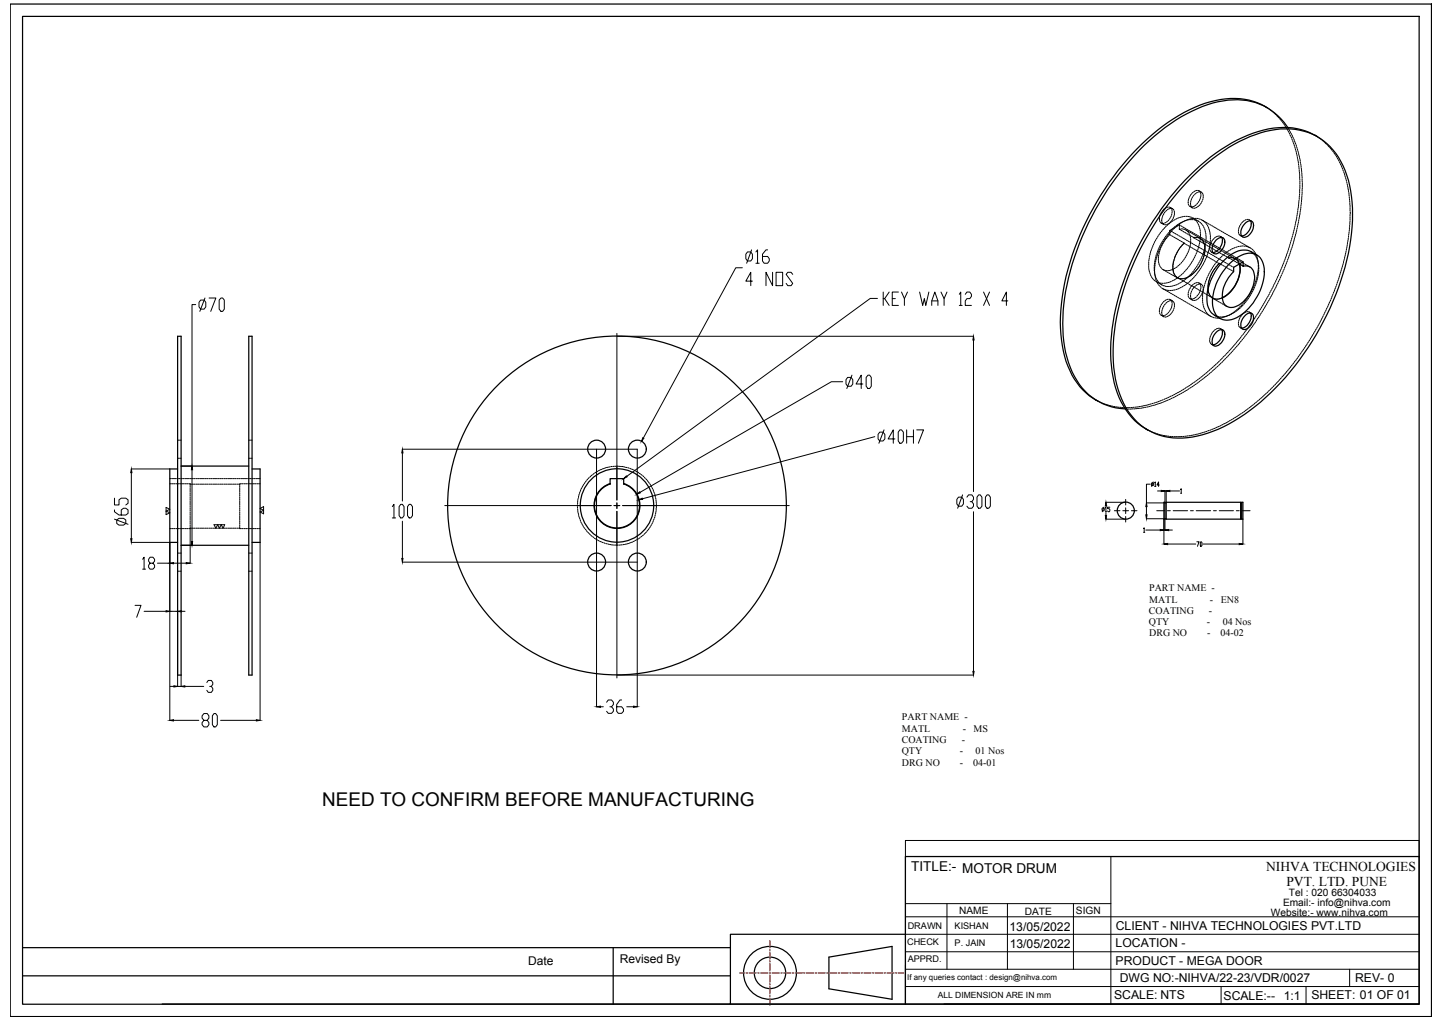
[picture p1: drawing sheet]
<svg xmlns="http://www.w3.org/2000/svg" width="297mm" height="210mm" viewBox="0 0 297 210" stroke-linecap="round" stroke-linejoin="round" font-family="sans-serif">
<defs><g id="words">
<text font-size="3.9" x="66.3" y="165.8">NEED TO CONFIRM BEFORE MANUFACTURING</text>
<g font-size="2.8">
<text x="187.6" y="179.2">TITLE:- MOTOR DRUM</text>
<text x="260.6" y="179.1">NIHVA TECHNOLOGIES</text>
<text x="264.8" y="182.3">PVT. LTD. PUNE</text>
</g>
<g font-size="2.5">
<text x="207.8" y="191.6">13/05/2022</text>
<text x="229.7" y="191.3">CLIENT - NIHVA TECHNOLOGIES PVT.LTD</text>
<text x="207.8" y="195.2">13/05/2022</text>
<text x="229.6" y="194.9">LOCATION -</text>
<text x="108.7" y="198.5">Date</text>
<text x="127.6" y="198.2">Revised By</text>
<text x="229.6" y="198.5">PRODUCT - MEGA DOOR</text>
<text x="230.5" y="202.1">DWG NO:-NIHVA/22-23/VDR/0027</text>
<text x="279" y="202.1">REV- 0</text>
<text x="229.3" y="205.7">SCALE: NTS</text>
<text x="251.9" y="205.7">SCALE:--</text>
<text x="264.3" y="205.7">1:1</text>
<text x="269.9" y="205.7">SHEET: 01 OF 01</text>
</g>
<g font-size="2.1">
<text x="236.5" y="121.7">PART NAME -</text>
<text x="236.5" y="124">MATL</text>
<text x="249.1" y="124">-</text>
<text x="251.3" y="124">EN8</text>
<text x="236.5" y="126.3">COATING</text>
<text x="236.5" y="128.6">QTY</text>
<text x="236.5" y="131">DRG NO</text>
<text x="248.5" y="128.6">-</text>
<text x="248.5" y="131">-</text>
<text x="248.9" y="126.3">-</text>
<text x="251.2" y="131">04-02</text>
<text x="251.7" y="128.6">04 Nos</text>
<text x="185.7" y="148.2">PART NAME -</text>
<text x="185.6" y="152.9">COATING</text>
<text x="185.6" y="155.2">QTY</text>
<text x="185.7" y="150.6">MATL</text>
<text x="197.6" y="155.2">-</text>
<text x="198" y="152.9">-</text>
<text x="198.2" y="150.6">-</text>
<text x="200.4" y="150.6">MS</text>
<text x="200.8" y="155.2">01 Nos</text>
<text x="185.7" y="157.6">DRG NO</text>
<text x="197.6" y="157.6">-</text>
<text x="200.4" y="157.6">04-01</text>
<text x="265.3" y="184.4">Tel : 020 66304033</text>
<text x="197.4" y="188.1">NAME</text>
<text x="210.9" y="188.2">DATE</text>
<text x="221.5" y="188">SIGN</text>
<text x="261.6" y="188.4">Website:- www.nihva.com</text>
<text x="264.1" y="186.5">Email:- info@nihva.com</text>
</g>
<g font-size="1.9">
<text x="186.8" y="191.2">DRAWN</text>
<text x="196.5" y="191.1">KISHAN</text>
<text x="186.7" y="194.4">CHECK</text>
<text x="186.8" y="198">APPRD.</text>
<text x="196.5" y="194.7">P. JAIN</text>
</g>
<text font-size="1.8" x="193" y="205.4">ALL DIMENSION ARE IN mm</text>
<text font-size="1.6" x="186.8" y="201.7">If any queries contact : design@nihva.com</text>
</g></defs>
<!-- layer: 0 -->
<g fill="none" stroke="#000" stroke-width=".25">
<path d="M2.1 .8h292.6v208.4h-292.6zM4.6 3.4h287.5v203.3h-287.5zM245.4 36.4a32.7 32.7 0 0 1 16.2-9.6 12.7 12.7 0 0 1 13.9 5.6 24.7 24.7 0 0 1 2.7 15.6 55.9 55.9 0 0 1-22 37.2 23.5 23.5 0 0 1-14.7 4.9 12.6 12.6 0 0 1-11-9 31.5 31.5 0 0 1-.3-17.3 58.4 58.4 0 0 1 15.2-27.4zM260.8 22.2a14.1 14.1 0 0 0-11.6-1.3 36.9 36.9 0 0 0-17.1 11.9 56.1 56.1 0 0 0-13.6 29.6 26.2 26.2 0 0 0 2.2 14.8 12.8 12.8 0 0 0 5.3 5.3M265.1 26.2a12.5 12.5 0 0 0-13.3-5.4 29.9 29.9 0 0 0-14.1 7.2 56.6 56.6 0 0 0-18.7 34.7 25.5 25.5 0 0 0 2.2 14.8 12.2 12.2 0 0 0 10.4 6.6M271.2 28.1a14.2 14.2 0 0 0-12.2-1 35.8 35.8 0 0 0-15.1 10 56.1 56.1 0 0 0-15.1 31.9 24.5 24.5 0 0 0 2.5 14.6 12.5 12.5 0 0 0 5 4.9M250.3 49.4a.99 .99 0 0 1 .9-.5 .99 .99 0 0 1 .9 .6 2.54 2.54 0 0 1-2 2.7 1.3 1.3 0 0 1-.4-1.9zM251.5 48.9l.2 .6M251.6 49.5a2.44 2.44 0 0 1-1.9 2.5M253 54.3a5.8 5.8 0 0 1 5-2.1 3.4 3.4 0 0 1 2.3 3.7 11.6 11.6 0 0 1-6.3 9.7 3 3 0 0 1-4.4-2.7 11.3 11.3 0 0 1 3.4-8.6zM253.9 55l2-1.1v.9a1.9 1.9 0 0 1 2.4 2 6.9 6.9 0 0 1-4.4 6.4 1.86 1.86 0 0 1-2.3-2 7.2 7.2 0 0 1 2.3-5.3zM255.1 54.3a6.7 6.7 0 0 1-3.5 7"/>
<path d="M255.9 54.8l-.8-.5a6.8 6.8 0 0 1-3.4 6.9l-.1 .1M256.2 46a.95 .95 0 0 1 .9-.6 .95 .95 0 0 1 .9 .7 2.47 2.47 0 0 1-2 2.7 1.25 1.25 0 0 1-.4-1.9zM257.4 45.4l.2 .7M257.5 46.1a2.56 2.56 0 0 1-1.9 2.4M258.7 52.4a4.3 4.3 0 0 0-5.8 .4 11.6 11.6 0 0 0-4.4 9.5 3.8 3.8 0 0 0 2.6 3.3M36.6 69.2h.7v69.7h-.7zM51.2 69.2h.7v69.7h-.7zM250.3 68.4a.98 .98 0 0 1 .9-.6 .98 .98 0 0 1 .9 .7 2.54 2.54 0 0 1-2 2.7 1.44 1.44 0 0 1-.2-2.2zM251.5 67.8l.2 .7M251.6 68.5a2.44 2.44 0 0 1-1.9 2.4M256.2 65a.94 .94 0 0 1 .9-.6 .94 .94 0 0 1 .9 .7 2.46 2.46 0 0 1-2 2.7 1.22 1.22 0 0 1-.4-1.9zM257.4 64.4a2.48 2.48 0 0 1-1.8 3.1"/>
<path d="M36.6 96.5h-1.6v15.1h1.6M37.3 95.9h13.9M51.9 96.5h1.6v15.1h-1.6M125.6 99.5a4.7 4.7 0 0 0-2.4 7.3 4.7 4.7 0 0 0 7.6 0 4.7 4.7 0 0 0-2.4-7.3M125.6 99.6a4.6 4.6 0 0 0-2.4 7.1 4.6 4.6 0 0 0 7.6 0 4.6 4.6 0 0 0-2.4-7.1M128.4 99.6v-1.1h-2.8v1.1M128.4 99.6h.1M37.3 112.2h13.9M239.6 103.4h.2v3.4h-.2zM239.8 103.5h.3M239.8 106.8h.3M240.1 103.4h15.3v3.4h-15.3z"/>
<path d="M255.4 103.5h.2M255.4 106.8h.2M255.6 103.4h.2v3.4h-.2zM186.4 176.3h105.7v30.3h-105.7zM4.6 195h145.8M126.2 195v11.7M170.6 197l13-2.2v10.8l-13-2.1zM186.4 192.3h-36v14.3h-117M4.6 200.8h145.8M150.4 206.6h36M194.3 206.6h97.8"/>
<circle cx="122.8" cy="92.4" r="1.84"/>
<circle cx="131.2" cy="92.4" r="1.84"/>
<circle cx="122.8" cy="115.7" r="1.84"/>
<circle cx="127" cy="104" r="34.9"/>
<circle cx="127" cy="104" r="7.6"/>
<circle cx="131.2" cy="115.7" r="1.84"/>
<circle cx="231.7" cy="105.1" r="1.76"/>
<circle cx="158.5" cy="200.2" r="5.4"/>
<circle cx="158.5" cy="200.2" r="3.2"/>
</g>
<g fill="none" stroke="#000" stroke-width=".21">
<path d="M245.3 39.9l-.2 .2M245.6 39.6l-.2 .1M246 39.3l-.3 .2M246.1 39.8l-.2 .2M246.4 39.2l-.3 .1M246.5 39.6l-.3 .1M246.5 39.2l.5 .2M246.9 39.5h-.3M247 39.4l.1 .2M247 39.5l.3 .1M247.1 39.7l.1 .3M247.1 39.4l.2 .2"/>
<path d="M247.4 39.7l.2 .2M260.3 21.9l.3 .1M260.7 22.1l.3 .2M261.1 22.3l.3 .2M261.4 22.6l.3 .2M261.8 22.9l.2 .2M262.2 23.1l.2 .3M262.5 23.4l.2 .3M262.8 23.8l.2 .2M263.1 24.1l.2 .2M263.4 24.4l.2 .2M263.7 24.8l.1 .2"/>
<path d="M264 25.1l.1 .2M264.2 25.4l.2 .3M264.5 25.8l.1 .3M264.7 26.2l.2 .2M265 26.6l.1 .2M265.1 26.2l.1 .3M265.2 27l.1 .2M265.3 26.7l.2 .2M265.4 27.3l.1 .3M265.5 27l.2 .3M265.5 27.8l.2 .2M265.8 28.1l.1 .3"/>
<path d="M265.8 27.4l.1 .3M265.9 28.6l.1 .2M266 27.8l.1 .3M266.1 28.9l.1 .3M266.1 28.2l.2 .3M266.2 29.4l.1 .3M266.3 28.6l.1 .3M266.4 29.8l.1 .3M266.5 29l.1 .3M266.5 30.2l.1 .3M266.6 29.4l.2 .3M266.6 30.6l.1 .3"/>
<path d="M266.8 31.1l.1 .3M266.8 29.9l.1 .2M266.9 31.5v.3M266.9 30.3l.1 .3M267 31.9v.3M267.1 32.4v.2M267.1 30.7l.1 .3M267.2 32.8v.3M267.2 31.1l.1 .3M267.2 33.2l.1 .3M267.3 33.7v.2M267.3 31.6l.1 .3"/>
<path d="M267.4 34.1v.3M267.4 34.5v.3M267.4 32l.1 .3M267.4 35v.3M267.5 32.4l.1 .3M267.5 35.4v.3M267.5 35.9v.2M267.5 36.3v.3M267.5 39v.3M267.5 39.4v.3M267.5 36.7l.1 .3M267.5 39.9v.3"/>
<path d="M267.6 37.2v.3M267.6 37.6v.3M267.6 38.1v.3M267.6 38.5v.3M267.6 32.8l.1 .3M267.7 33.3v.3M267.7 33.7l.1 .3M267.8 34.1v.3M267.9 34.6v.3M267.9 35l.1 .3M268 35.5v.3M268 35.9v.3"/>
<path d="M268 37.2l.1 .3M268 39.9v.3M268 36.4v.2M268 36.8v.3M268 39v.3M268 39.5v.3M268.1 38.6l-.1 .3M268.1 37.7v.3M268.1 38.1v.3M270.7 27.8l.2 .2M271 28.1l.3 .1M271.4 28.3l.2 .2"/>
<path d="M271.8 28.6l.2 .1M272.1 28.8l.3 .2M272.5 29.1l.2 .2M272.8 29.4l.2 .2M273.1 29.7l.2 .2M273.4 30l.2 .3M273.7 30.3l.2 .3M274 30.7l.2 .2M274.3 31.1l.2 .2M274.6 31.4l.1 .3M274.8 31.8l.2 .2M275.1 32.1l.1 .3"/>
<path d="M275.3 32.5l.1 .3M275.5 32.9l.1 .2M275.7 33.3l.1 .3M275.9 33.7l.1 .2M276.1 34.1l.1 .3M276.3 34.5l.1 .2M276.4 34.9l.1 .3M276.6 35.3l.1 .3M276.7 35.7l.1 .3M276.8 36.1l.1 .3M277 36.6l.1 .3M277.1 37l.1 .3"/>
<path d="M277.2 37.5l.1 .2M277.3 37.9l.1 .3M277.4 38.3l.1 .3M277.5 38.7l.1 .3M277.6 39.2v.2M277.7 39.6v.3M152.8 55.1h-1.3l-19.1 35M153.9 51.8h.6l.4 .5v.9l-.4 .5h-.6l-.4-.5v-.9zM154.7 51.4l-1 2.8M154.9 57.9h-1.4l1-1.9v2.8M155.6 51.8l.3-.4v2.8M155.6 54.2h.7"/>
<path d="M158 51.4h-.3l-.7 .9v1.4l.3 .5h.7l.4-.5v-.5l-.4-.4h-1M159 56v2.8l-1.3-2.8v2.8M159.8 56h1.3v2.8h-1.3zM163.2 56.5l-.4-.5h-.6l-.4 .5 1.4 1.8-.4 .5h-.6l-.4-.5M236.5 53.9v.3M236.5 55.2v.3M236.5 54.3v.3M236.5 54.8v.3M236.5 53.5v.2M236.5 55.7l.1 .3M236.6 53l-.1 .3M236.7 52.6l-.1 .3"/>
<path d="M236.7 56.1l.1 .3M236.8 52.1l-.1 .3M236.8 56.5l.1 .3M236.9 51.7l-.1 .3M237 56.9l.1 .3M237.1 51.3l-.2 .3M237.2 50.9l-.1 .3M237.2 57.3l.2 .2M237.3 50.5v.3M237.5 57.6l.3 .2M237.6 50.1l-.2 .3M237.6 54.6v.2"/>
<path d="M237.6 55v.3M237.6 55.4v.3M237.6 55.9l.1 .3M237.6 54.1v.3M237.7 56.1v.3M237.7 54.9v.3M237.7 55.4v.6M237.7 56.3l.1 .3M237.7 53.7v.3M237.7 56.5l.1 .3M237.7 49.7l-.1 .2M237.8 54.5l-.1 .3"/>
<path d="M237.8 56.8l.1 .3M237.8 53.2v.3M237.8 57l.1 .3M237.8 54.1v.2M237.9 53.6v.3M237.9 57.4l.1 .3M237.9 57.9l.3 .1M237.9 57.2l.2 .2M237.9 49.3l-.1 .3M237.9 52.8v.3M238 57.9l.1 .1M238 52.4l-.1 .3"/>
<path d="M238 53.2l-.1 .3M238.1 57.9l.1 .2 .3 .1M238.2 57.6l.1 .2M238.2 52.8l-.1 .3M238.2 48.9l-.2 .3M238.2 52l-.1 .3M238.2 58.2l.2 .3M238.3 52.4l-.1 .2M238.3 58.1l.2 .1M238.4 51.5l-.2 .3M238.4 57.9l.2 .3M238.4 48.5l-.1 .3"/>
<path d="M238.4 53.3v.3M238.4 51.9l-.1 .3M238.5 58.6l.2 .2M238.5 51.2l-.1 .2M238.5 53.8v.3M238.5 52.9l-.1 .3M238.5 52.5v.3M238.6 51.5l-.1 .3M238.6 54.2l.1 .3M238.6 52v.3M238.6 58.3l.3 .1M238.7 48.2l-.2 .2"/>
<path d="M238.7 44.9v.3M238.7 45.4l.1 .3M238.7 54.6l.1 .3M238.7 50.7l-.1 .3M238.7 44.4v.3M238.7 51.6v.3M238.8 59l.2 .1M238.8 51.1l-.1 .3M238.9 45.8l.2 .1M238.9 51.2l-.1 .3M238.9 44l-.1 .3M238.9 47.8l-.2 .3"/>
<path d="M238.9 50.4l-.2 .2M238.9 55l.2 .2M239 50.7l-.2 .3M239 58.3l-.3-.1 .2 .2M239 58.5l.2 .1M239 58.5l.3 .2M239 45.9l.2 .1M239 50.8l-.1 .2M239.1 59.3l.2 .1M239.1 43.6l-.1 .3M239.1 50l-.1 .2M239.1 58.3h.3"/>
<path d="M239.2 45.7l.1 .2M239.2 50.3l-.2 .3M239.2 45.2v.3M239.2 55.4l.3 .1M239.2 47.5l-.2 .2M239.3 46h.3M239.3 50.4l-.2 .3M239.3 44.7l-.1 .3M239.3 49.6l-.1 .3M239.3 59.4l.3 .1M239.3 46.1l.3 .1M239.4 44.3l-.1 .3"/>
<path d="M239.4 46l.2 .2M239.4 43.3l-.2 .2M239.4 49.9l-.1 .3M239.4 58.7l.3 .1M239.4 55.5l.3 .2M239.5 59.5l.3 .1M239.5 50l-.2 .2M239.5 47.1l-.2 .3M239.6 43.9l-.1 .3M239.6 49.2l-.2 .3M239.6 55.6l.3 .1M239.6 58.3h.3"/>
<path d="M239.6 49.6l-.1 .2M239.7 43l-.2 .2M239.7 49.6l-.1 .3M239.8 46.3h.3M239.8 59.6l.2 .2M239.8 46.8l-.2 .3M239.8 48.8l-.1 .3M239.8 55.7l.3 .2M239.8 58.9l.3 .1M239.8 49.2l-.1 .2M239.9 59.6l.3 .1M239.9 43.5l-.2 .3"/>
<path d="M239.9 49.3l-.1 .2M240 45.8l-.3 .1M240 55.7h.3M240.1 42.7l-.3 .2M240.1 48.8l-.2 .3M240.1 46.5l-.2 .2M240.1 48.5l-.2 .2M240.1 59.8l.3 .2M240.2 43.3l-.2 .2M240.2 56l.2 .1M240.2 48.9l-.2 .2M240.3 59h.3"/>
<path d="M240.3 59.7l.3 .1M240.3 45.5l-.2 .2M240.3 58.2h-.3M240.4 48.2l-.2 .2M240.4 48.5l-.2 .2M240.4 46.2l-.2 .2M240.5 46.1l-.3 .1M240.5 42.6l-.3 .1M240.5 48.6l-.2 .2M240.6 43l-.3 .2M240.6 56.2l.2 .1M240.6 45.2l-.2 .3"/>
<path d="M240.7 42.6l.4 .2M240.7 48.1l-.2 .3M240.7 47.8l-.3 .2M240.7 58.1l-.3 .1M240.8 59.8h.3M240.8 47.4l.2 .1M240.8 45.9l-.2 .2M240.8 47.9v.4M240.8 55.7h-.3M240.8 48.3l-.2 .2M240.8 48.3l.3 .2M240.8 45.8l-.2 .2"/>
<path d="M240.9 44.9l-.2 .2M240.9 47.8l-.2 .2M240.9 47.5l-.2 .2M240.9 47.3l-.1 .1v.4M240.9 56.4l.3 .1M241 42.9l-.3 .1M241 42.8l.2 .2M241 58.9l-.3 .1M241.1 44.5l-.2 .2M241.1 42.9l.3 .1M241.1 45.5l-.2 .2M241.1 47.6l.3 .1"/>
<path d="M241.1 45.7l-.2 .1M241.1 57.9l-.2 .1M241.2 44.1l-.1 .2M241.2 55.5l-.3 .1M241.2 48.5l.3 .2M241.2 42.9l.2 .1M241.2 43.2l.1 .3M241.2 47.5l-.2 .2M241.2 47.2l-.1 .2M241.3 43.6l-.1 .3M241.3 47.1l-.2 .2M241.3 56.6l.3 .2"/>
<path d="M241.4 45.2l-.2 .2M241.4 55.1v.3M241.4 54.6v.3M241.5 54.8v.3M241.5 55.2v.3M241.5 58.8l-.3 .1M241.5 55.5v.3M241.5 59.7l-.3 .1M241.5 43.1l.2 .2M241.5 54.3v.3M241.5 55.6l.1 .3M241.5 45.4l-.3 .2"/>
<path d="M241.5 55.9l.1 .3M241.5 54.2v.3M241.5 47.8l.3 .2M241.5 57.7l-.2 .1M241.5 47.1l-.2 .3M241.6 44.7l-.1 .3M241.6 56.1l.1 .2M241.6 53.7l-.1 .3M241.6 53.9l-.1 .3M241.6 46.9l-.2 .2M241.6 55.4l-.3 .1M241.6 48.8l.2 .1"/>
<path d="M241.7 56.3l.1 .3M241.7 43.5l.1 .3M241.7 44.3l-.1 .3M241.7 53.3l-.1 .3M241.7 53.5l-.1 .2M241.7 46.9l-.2 .1M241.8 43.9v.3M241.8 56.5l.1 .2M241.8 56.8l.2 .2M241.8 52.9v.4M241.9 46.8l-.2 .3M241.9 58.7l-.3 .1"/>
<path d="M241.9 56.7l.2 .3M241.9 48l.2 .2M241.9 45.2l-.3 .1M241.9 59.6l-.3 .1M241.9 57.5l-.2 .1M241.9 46.6l-.2 .2M242 55.1l-.3 .2M242 49l.2 .1M242 52.6l-.1 .3M242 56.8l.3 .2M242.1 46.7l-.3 .1M242.1 57.1l.3 .1"/>
<path d="M242.2 52.2l-.3 .6M242.2 57.1l.2 .1M242.2 52.1l-.1 .3M242.3 48.2l.2 .2M242.3 45l-.3 .1M242.3 46.3l-.3 .2M242.3 57.3l-.3 .1M242.3 58.6l-.3 .1M242.3 59.5l-.2 .1M242.3 54.9l-.2 .2M242.3 49.2l.3 .1M242.4 51.8l-.1 .3"/>
<path d="M242.4 57.1l.2 .1M242.4 51.7l-.1 .3M242.4 57.1l.3 .2M242.5 46.5l-.5 .3M242.6 46.3l-.3 .2M242.6 57.3h.3M242.6 48.5l.3 .1M242.6 51.3l-.1 .4M242.6 57l-.2 .2M242.6 46.1l-.2 .2M242.7 44.8l-.3 .1M242.7 58.4l-.3 .1"/>
<path d="M242.7 54.6l-.3 .2M242.7 49.4l.3 .2M242.8 57.3h.3M242.8 59.3l-.3 .2M242.8 47.2l.2 .1M242.8 46.3v.3M242.8 46.8v.4M242.8 46.3l.1 .1M242.8 46.3l-.2 .1M242.8 57.4l.3 .1M242.9 51.1l-.2 .2M242.9 46l-.2 .2"/>
<path d="M242.9 51l-.2 .2M243 56.7l-.2 .2M243 57.4h.3M243 47.1l-.2 .1M243 54.3l-.2 .2M243 45.8l-.2 .2M243 48.7l.3 .1M243.1 46.5l.2 .1M243.1 58.2l-.3 .1M243.1 44.7l-.3 .1M243.1 49.6l.3 .2M243.1 50.7l-.2 .3"/>
<path d="M243.1 59.1l-.2 .2M243.1 47.4l.3 .1M243.1 47.1h.3M243.2 57.3h.3M243.2 57.6l.3 .2M243.3 54l-.2 .2M243.3 45.8l-.3 .2M243.3 56.4l-.2 .2M243.4 48.9l.3 .2M243.4 50.4l-.4 .4M243.4 57.9l-.2 .2M243.4 45.7l-.3 .1"/>
<path d="M243.4 46.7l.3 .1M243.5 50.3l-.2 .2M243.5 49.9l.2 .1M243.5 58.9l-.2 .2M243.5 44.6h-.3M243.5 47.6l.3 .2M243.6 47.1l.3 .1M243.6 53.6l-.2 .2M243.6 57.8l.3 .2M243.7 45.6l-.3 .1M243.7 56.1l-.3 .2M243.7 57.3l-.3 .1"/>
<path d="M243.7 50.1l-.2 .2M243.7 50.1l.3 .1M243.7 50l-.1 .2M243.7 50v.1M243.8 49.1l.2 .2M243.8 45.5l-.2 .1M243.8 46.9l.3 .2M243.8 57.6l-.2 .2M243.8 53.2l-.1 .3M243.9 58.7l-.2 .1M243.9 47.8l.3 .2M244 57.3h-.3"/>
<path d="M244 44.5l-.3 .1M244 55.8l-.3 .2M244 47.3l.2 .1M244 58.1l.2 .1M244.1 45.4l-.3 .1M244.1 52.9l-.2 .2M244.1 44.5h.3M244.1 57.2l-.2 .1M244.1 47.3l.3 .2M244.2 49.4l.2 .1M244.2 50.3l.2 .1M244.2 57.3l-.3 .3"/>
<path d="M244.2 47.1l.3 .2M244.2 55.4l-.2 .3M244.2 45.3l-.2 .1M244.3 58.4l-.3 .2M244.3 48.1l.2 .1M244.3 52.5l-.2 .2M244.3 57.1l-.2 .1M244.4 47.5l.2 .2M244.4 58.3l.2 .1M244.5 52.1l-.2 .3M244.5 45.2l-.3 .1M244.5 55.1l-.2 .3"/>
<path d="M244.5 47.6l.3 .1M244.5 44.6h.3M244.5 49.6l.3 .1M244.5 50.5l.3 .2M244.5 57.1l-.2 .1M244.6 42l.1 .2M244.6 47.4l.2 .1M244.6 41.5v.3M244.6 58.2l-.2 .1M244.6 51.7l-.1 .3M244.7 48.3l.2 .1M244.7 45.2l-.3 .1"/>
<path d="M244.7 41l-.1 .3M244.7 47.8l.1 .3M244.8 56.9l-.6 .4M244.8 58.5l.2 .2M244.8 40.6l-.1 .3M244.8 42.4l.3 .1M244.8 59.6l-.1 .2M244.8 54.8l-.2 .2M244.8 56.8l-.2 .2M244.8 51.3l-.1 .2M244.8 45.2h.3M244.9 48.2l.1 .3"/>
<path d="M244.9 47.8l.3 .1M244.9 45.1l-.3 .1M244.9 49.8l.3 .2M244.9 50.7l.3 .2M244.9 50.8l-.1 .3M245 44.6l.3 .1M245 57.9l-.2 .2M245 47.6l.3 .1M245 42.5l.1 .1M245 48.7l.1 .2M245 50.4v.3M245.1 40.2l-.2 .3"/>
<path d="M245.1 50v.3M245.1 59.2l-.2 .3M245.1 48.5l.2 .2M245.1 54.4l-.2 .2M245.1 42.2l.1 .3M245.1 49.1v.3M245.1 49.5v.3M245.1 41.7v.4M245.1 56.7l-.4 .3M245.1 56.5l-.2 .2M245.1 41.3v.3M245.1 58.7l.3 .2"/>
<path d="M245.3 45.2h.3M245.3 57.6l-.2 .2M245.3 42.7l.1 .1M245.3 40.9l-.1 .3M245.3 42.7l.2 .1M245.3 59.9l-.1 .2M245.3 54l-.2 .3M245.3 58.8l-.2 .3M245.3 50l.3 .2M245.3 51l.3 .1M245.3 56.6l-.2 .2M245.3 48l.3 .2"/>
<path d="M245.3 45h-.2M245.4 44.8l.2 .1M245.4 56.1l-.2 .2M245.4 47.8l.2 .1M245.4 48.7l.6 .4M245.5 42.5l-.3 .1M245.5 56.4l-.3 .2M245.5 40.5l-.1 .3M245.5 59.5l-.1 .2M245.5 53.7l-.2 .2M245.5 58.9l.3 .2M245.6 44.9h.1"/>
<path d="M245.6 57.3l-.2 .2M245.6 58.5l-.2 .2M245.6 56.3l-.2 .2M245.7 42.8h.3M245.7 50.3l.2 .1M245.7 51.2l.2 .1M245.7 48.2l.2 .2M245.7 55.8l-.2 .2M245.7 53.2l-.1 .3M245.7 45.2l.3 .1M245.8 44.9l-.3 .1M245.8 40.2l-.2 .2"/>
<path d="M245.8 59.1l-.2 .3M245.8 45l.2 .2M245.8 56.1l-.2 .2M245.8 48l.2 .2M245.8 45l.3 .2M245.9 42.4l-.3 .1M245.9 56.9l-.2 .2M245.9 59.2l.3 .1M245.9 44.9h.3M245.9 48.8l-.2 .1h.3M245.9 52.9l-.1 .2M245.9 55.4l-.1 .3"/>
<path d="M245.9 56l-.2 .2M246 58.3l-.3 .1M246.1 50.5l.2 .1M246.1 51.4l.2 .1M246.1 48.5l.2 .1M246.1 55.8l-.2 .2M246.1 45.3l.2 .2M246.1 58.8l-.2 .2M246.1 52.5l-.1 .2M246.1 48.8h.3M246.2 49.2l.2 .1M246.2 48.9h.3"/>
<path d="M246.2 48.2l.2 .2M246.2 45.3l.2 .1M246.2 55.1l-.2 .2M246.2 56.6l-.2 .2M246.2 45.2l.3 .2M246.2 42.1l-.2 .2M246.2 55.7l-.1 .2M246.3 52.1l-.1 .2M246.3 59.4l.2 .1M246.4 44.9l.3 .1M246.4 55.4l-.2 .3M246.4 42.7l-.3 .1"/>
<path d="M246.4 45.7l.1 .2M246.4 58.2h-.3M246.5 56.2l-.2 .3M246.5 50.7l.2 .1M246.5 48.7l.2 .1M246.5 54.7l-.2 .2M246.5 58.6l-.3 .1M246.5 41.8l-.1 .2M246.5 48.8l.3 .1M246.5 55.3l-.2 .2M246.5 58.2l.5 .2M246.5 49.4l.3 .2"/>
<path d="M246.5 48.5l.3 .1M246.6 45.5l.2 .1M246.6 48.9l.3 .1M246.6 46l.1 .3M246.6 51.2l-.1 .3M246.7 55.1l-.2 .2M246.7 54.3l-.2 .3M246.7 59.6l.2 .2M246.7 55.9l-.2 .2M246.7 51.8l-.2-.2-.1 .3M246.7 42.4l-.2 .2M246.7 50.8v.3"/>
<path d="M246.8 45l.3 .1M246.8 46.4l.1 .3M246.8 41.4l-.2 .3M246.8 55l-.2 .2M246.8 48.9l.3 .2-.1 .2M246.8 50.9l.3 .2M246.8 51.8l.3 .2M246.8 50.4v.3M246.9 58.4l-.3 .1M246.9 53.9l-.2 .3M246.9 49.6l.3 .2M246.9 54.7l-.2 .3"/>
<path d="M246.9 48.7l.3 .1M246.9 46.8l.1 .3M247 55.5l-.2 .3M247 49l.2 .1M247 49.9l-.1 .3M247 45.7l.2 .2M247 58.4l.1 .2M247 41l-.1 .3M247 54.6l-.1 .2M247 42.1l-.2 .2M247 58.4l.3 .1M247 49.5v.3"/>
<path d="M247 47.3l.1 .3M247 59.8l.3 .2M247.1 47.7v.3M247.1 48.6v.3M247.1 53.5l-.1 .3M247.1 40.6l-.1 .3M247.1 58.7l.1 .3M247.1 59.6l-.1 .3M247.1 54.3l-.1 .3M247.1 48.2v.3M247.1 58.4l.2 .1M247.2 45.2l.6 .3"/>
<path d="M247.2 40.2v.3M247.2 59.2v.3M247.2 55.1l-.2 .3M247.3 49.3l-.3-.2 .3 .2M247.3 51.1l.2 .2M247.3 54.2l-.2 .3M247.3 52.1l.2 .1M247.3 46l.2 .2M247.3 53.1l-.1 .3M247.3 41.7l-.2 .3M247.3 49.8l.3 .2M247.3 48.9l.3 .2"/>
<path d="M247.3 54l-.1 .2M247.3 49.2l.3 .2M247.4 49.3l.2 .3M247.4 58.6l.2 .3M247.4 53.8l-.1 .2M247.4 54.8l-.1 .2M247.5 41.3l-.2 .3M247.5 49.3l.2 .2M247.5 52.7l-.2 .3M247.5 53.5l-.1 .3M247.6 46.3l.1 .3M247.6 45.4l.2 .2"/>
<path d="M247.6 53.4l-.1 .3M247.6 40l.1 .3M247.6 40.9v.3M247.6 59l.1 .3M247.6 59.9v.3M247.6 49.7l.2 .2M247.6 49.6l.2 .2M247.6 51.4l.3 .1M247.7 40.5l-.1 .3M247.7 59.5l-.1 .3M247.7 59.9l-.1 .3M247.7 54.4l-.2 .2"/>
<path d="M247.7 50.1l.2 .1M247.7 53.1l-.1 .3M247.7 49.1l.2 .2M247.7 59.5v.3M247.8 51.9l-.1 .3M247.8 46.7l.1 .3M247.8 52.7l-.2 .5M247.8 50.1l.1 .3M247.8 49.9l.1 .3M247.8 54l-.1 .3M247.8 59v.3M247.8 49.6l.3 .1"/>
<path d="M247.9 52.4l-.3-.1-.1 .3M247.9 52.3l-.1 .3M247.9 51.5l-.1 .3M247.9 52.6l-.1 .2M247.9 45.5l.2 .2M247.9 50.5l.1 .3M248 45.7l.1 .2M248 58.6l-.1 .3M248 51.8l-.1 .3M248 50.4v.3M248 47.1l.1 .3M248 52.1l-.1 .3"/>
<path d="M248 51.4v.6M248 51v.3M248 51l-.1 .3M248 50.8l.1 .3M248 51.6l.3 .1M248 52.5l.3 .1M248.1 53.6l-.2 .3M248.1 51.3v.2M248.1 50.3l.2 .1M248.1 49.3l.2 .2M248.1 47.5v.3M248.1 58.2l-.1 .2"/>
<path d="M248.1 50.6l-.1 .3M248.2 47.9v.3M248.2 50.2l-.1 .2M248.2 49.7v.3M248.2 53.2l-.1 .3M248.2 57.8l-.1 .3M248.2 49.8l.3 .1M248.2 48.4l.1 .3M248.3 46l.1 .2M248.3 49.3l-.1 .3M248.3 48.8v.3M248.3 45.7l.2 .2"/>
<path d="M248.4 52.8l-.1 .3M248.4 57.3l-.1 .3M248.4 51.8l.3 .2M248.4 52.7l.3 .2M248.4 50.5l.3 .2M248.4 49.6l.3 .1M248.5 46.3l.2 .3M248.6 52.4l-.2 .2M248.6 57l-.2 .2M248.6 50l.3 .2M248.7 58.7v.3M248.7 59.2v.3"/>
<path d="M248.7 59.6v.3M248.7 46l.2 .1M248.7 59.4v.3M248.7 58.9v.3M248.7 51.9l-.1 .3M248.7 46.7l.1 .3M248.7 58.3v.3M248.7 59.8l.1 .3M248.7 58.5v.3M248.8 56.5l-.1 .3M248.8 52l.2 .2M248.8 52.9l.2 .2"/>
<path d="M248.8 51.5l-.1 .3M248.8 57.9l-.1 .3M248.8 58.1l-.1 .3M248.8 50.7l.3 .2M248.8 49.8l.3 .1M248.9 47.1l.1 .3M248.9 51.1v.3M248.9 57.6v.3M248.9 57.4v.3M248.9 56.2l-.1 .2M249 51.1v.2M249 50.7l-.1 .3"/>
<path d="M249 47.6l.1 .3M249 50.2l.3 .2M249 50.6v.3M249 46.2l.3 .1M249.1 50.2l-.1 .3M249.1 51.5l.1 .3M249.1 48v.3M249.1 57l-.1 .3M249.1 57.2l-.2 .3M249.1 49.8v.3M249.2 48.9v.3M249.2 50.2l-.1 .3"/>
<path d="M249.2 48.5v.3M249.2 49.3v.3M249.2 55.8l-.2 .2M249.2 52.3l.2 .1M249.2 53.2l.2 .1M249.2 56.8l-.1 .3M249.2 51l.3 .1M249.2 50l.3 .2M249.3 56.6l-.1 .3M249.3 51.8l.4 .2M249.4 49.8l-.2 .3M249.4 51.9l.2 .1"/>
<path d="M249.4 56.4l-.1 .3M249.4 55.4l-.2 .3M249.4 46.4l.3 .2M249.4 50.4l.3 .2M249.5 56.2l-.2 .3M249.5 52.5l.3 .1M249.5 53.4l.3 .1M249.6 49.4l-.2 .3M249.6 51.2l.2 .1M249.6 50.2l.2 .2M249.6 55l-.1 .3M249.6 56l-.1 .2"/>
<path d="M249.7 55.8l-.2 .3M249.7 52.1l.2 .1M249.8 50.7l.2 .1M249.8 46.6l.2 .2M249.8 55.6l-.1 .3M249.9 49.1l-.2 .2M249.9 54.6l-.2 .3M249.9 55.4l-.1 .3M249.9 52.7l.3 .2M249.9 53.6l.3 .2M250 50.4l.2 .2M250 51.4l.2 .1"/>
<path d="M250.1 55.3l-.2 .2M250.1 54.3l-.1 .2M250.2 55.1l-.2 .2M250.2 46.8l.2 .2M250.2 50.9l.2 .1M250.2 48.8l-.2 .2M250.3 52.9l.3 .2M250.3 53.8l.3 .2M250.3 54.9l-.1 .2M250.3 50.7l.3 .1M250.3 51.6l.3 .2M250.4 54l-.2 .2"/>
<path d="M250.5 54.8l-.2 .2M250.6 51.1l.2 .2M250.6 47.1l.2 .1M250.6 48.6l-.3 .2M250.6 54.6l-.1 .2M250.7 53.6l-.2 .2M250.7 53.2l.2 .1M250.7 54.1l.3 .2M250.7 50.9l.3 .1M250.7 51.8l.3 .2M250.8 48.6h.3M250.9 54.3l.1-.1 .2 .1"/>
<path d="M250.9 47.3l.3 .1M250.9 51.3l.3 .2M251 54.3l-.4 .3M251 54.2v.1M251 53.3l-.2 .2M251.1 53.4l.2 .1M251.1 52.1l.3 .1M251.1 51.1l.3 .2M251.2 48.6l.2 .2M251.2 48.7l.2 .1M251.3 52.9l-.2 .3M251.3 47.5l.3 .2"/>
<path d="M251.3 51.5l.3 .2M251.4 54.4l.2 .2M251.4 53.6l.3 .1M251.5 52.3l.3 .1M251.5 51.3l.3 .2M251.6 48.8l.1 .1M251.6 52.6l-.2 .3M251.7 47.7l.3 .2M251.7 51.8l.3 .1M251.7 54.6l.3 .2M251.8 53.8l.3 .2M251.9 52.5l.3 .1"/>
<path d="M251.9 51.5l.3 .2M252 52.4l-.3 .2M252.1 52l.2 .1M252.1 48l.2 .1M252.1 54.8l.3 .2M252.2 54l.3 .2M252.3 52.1l-.2 .2M252.3 52.7l.2 .2M252.3 51.8l.2 .1M252.5 48.2l.2 .1M252.5 52.2l.2 .2M252.5 55.1l.3 .1"/>
<path d="M252.6 54.3l.2 .1M252.7 51.8l-.3 .2M252.7 52.9l.3 .2M252.7 52l.2 .1M252.8 48.4l.3 .2M252.8 52.4l.3 .2M252.9 55.3l.3 .1M253 53.1l.2 .1M253 54.5l.2 .1M253 53.1h.1M253 51.5l-.2 .2M253.1 52.2l.2 .2"/>
<path d="M253.1 53.1h-.1M253.2 53l-.2 .1M253.2 52.6l.3 .2M253.3 48.6l.2 .2M253.3 53h.3M253.3 55.5l.3 .2M253.4 53.3l.2 .1M253.4 54.7l.2 .1M253.4 51.3l-.3 .2M253.4 52.4l.3 .2M253.6 52.9l.3 .1M253.6 48.8l.3 .2"/>
<path d="M253.7 55.7l.2 .2M253.7 53.1l.3 .1M253.7 53.5l.3 .2M253.8 53l.2 .1M253.8 54.9l.1 .1M253.8 51.1l-.3 .2M253.8 52.6l.3 .2M254 53.1l.3 .2M254 49.1l.3 .1M254.1 53.7l.3 .2M254.2 53.2l.2 .2M254.2 51l-.3 .1"/>
<path d="M254.2 53.2l.3 .1M254.2 52.9l.3 .1M254.3 53.2l.3 .2M254.4 49.3l.3 .1M254.5 54l.2 .1M254.5 53.4l.2 .2M254.5 53.5l.2 .2M254.6 53.1l.2 .1M254.6 50.8l-.2 .1M254.7 53.5l.3 .1M254.8 49.5l.2 .2M254.9 47.7l.1 .2"/>
<path d="M255 47.2l-.1 .3M255 53.3l.2 .2M255 48.1l.2 .2M255 54l-.2-.3 .2 .3M255 50.7l-.2 .1M255 54.2l.1 .1M255.1 46.8l-.1 .3M255.1 54.1v.2l-.2-.1M255.1 53.7l.2 .1M255.2 49.7l.2 .2M255.3 48.4l.3 .1M255.3 46.4l-.2 .2"/>
<path d="M255.3 48.5l.2 .1M255.3 53.5l.3 .2M255.5 53.9l.2 .1M255.5 50.7h-.3M255.5 46l-.2 .3M255.6 50l.2 .1M255.6 50.6h.3M255.6 48.6l.2 .2M255.7 53.7l.2 .2M255.8 45.7l-.2 .2M255.8 54.1l.3 .2M255.9 50.2l.3 .1"/>
<path d="M256.1 50.7h.3M256.1 45.4l-.2 .2M256.2 54.3l.3 .2M256.3 50.4l.3 .2M256.5 50.7l.3 .1M256.5 45.2l-.2 .1M256.6 54.6l.3 .1M256.7 45.2h.3M256.7 50.6l.2 .2M256.9 50.8l.3 .2M257 54.8l.3 .1M257.1 50.9l.5 .3"/>
<path d="M257.1 45.2l.3 .3M257.2 45.2l.1 .2M257.5 45.4l.2 .1M257.5 51.8l.3 .2M257.7 59.8l-.2 .3M257.7 51.3l.2 .2M257.9 59.4l-.2 .3M257.9 59.8l-.1 .3M258 52.1l.2 .2M258 51.6l.2 .2M258 59l-.1 .3M258.1 59.4l-.1 .3"/>
<path d="M258.2 58.6l-.1 .3M258.3 52.4l.1 .2M258.3 59l-.1 .3M258.3 51.9l.2 .3M258.4 58.2l-.1 .2M258.5 58.6l-.2 .2M258.5 57.8l-.1 .3M258.5 52.8l.1 .2M258.5 52.3l.1 .3M258.6 58.2l-.1 .2M258.6 57.3v.3M258.7 52.7l.1 .3"/>
<path d="M258.7 57.7l-.1 .3M258.7 53.2l.1 .3M258.8 56.9l-.1 .3M258.8 53.1l.1 .3M258.9 56.5l-.1 .3M258.9 57.3l-.1 .3M258.9 53.6v.3M258.9 56.9v.3M258.9 53.5l.1 .3M258.9 56v.3M259 54v.3M259 55.6l-.1 .3"/>
<path d="M259 56.4v.3M259 55.2v.2M259 54.4v.6M259.1 54.5v.2M259.1 56l-.1 .3M259.1 54.9v.5M259.1 55.6v.3M261.7 59.7l-.1 .2M261.9 59.3l-.1 .2M262.1 58.9l-.1 .3M262.3 59.8l-.1 .2M262.3 58.5l-.1 .2"/>
<path d="M262.5 59.4l-.1 .2M262.5 58.1l-.1 .3M262.7 57.7l-.2 .2M262.7 59l-.1 .3M262.9 58.6l-.2 .2M262.9 57.3l-.2 .3M263 56.9l-.1 .2M263.1 58.2l-.1 .2M263.2 56.5l-.1 .3M263.3 57.8l-.2 .2M263.4 56.1l-.1 .2M263.5 57.4l-.2 .2"/>
<path d="M263.6 55.7l-.1 .3M263.6 57l-.1 .2M263.8 55.3l-.2 .2M263.8 56.6l-.1 .2M263.9 54.8l-.1 .3M264 56.2l-.1 .2M264.1 54.4l-.1 .3M264.1 55.7v.3M264.3 54l-.2 .3M264.4 55.4l-.2 .2M264.4 53.6l-.1 .3M264.5 54.9l-.1 .3"/>
<path d="M264.6 53.2l-.1 .3M264.7 54.5l-.1 .3M264.7 52.8l-.1 .3M264.8 54.1l-.1 .3M264.9 52.4l-.1 .2M265 53.7l-.1 .3M265 52l-.1 .2M265.1 53.3l-.1 .2M265.2 51.5l-.1 .3M265.3 52.9l-.1 .3M265.3 51.1l-.1 .3M265.4 50.7l-.1 .3"/>
<path d="M265.5 52.4l-.2 .3M265.5 50.3v.2M265.6 52l-.1 .3M265.7 49.9l-.1 .2M265.7 51.6l-.1 .3M265.8 49.4l-.1 .3M265.8 51.2v.3M265.9 49l-.1 .3M266 50.7l-.1 .3M266.1 48.6l-.1 .2M266.1 50.3v.3M266.2 48.1l-.1 .3"/>
<path d="M266.3 47.7l-.1 .3M266.3 49.9l-.1 .3M266.4 49.5l-.1 .3M266.4 47.3l-.1 .3M266.5 49.1l-.1 .2M266.5 46.8l-.1 .3M266.6 46.4l-.1 .3M266.6 48.6l-.1 .3M266.7 46l-.1 .3M266.7 48.2l-.1 .3M266.8 45.5l-.1 .3M266.8 47.8v.3"/>
<path d="M266.9 45.1l-.1 .3M266.9 47.4v.3M266.9 44.7v.3M267 46.9l-.1 .3M267 44.2l-.1 .3M267.1 43.8l-.1 .3M267.1 46.5v.3M267.2 43.4l-.1 .3M267.2 46v.3M267.2 42.9v.3M267.3 42.5l-.1 .3M267.3 45.6l-.1 .3"/>
<path d="M267.3 42.1v.3M267.4 45.2l-.1 .3M267.4 41.6l-.1 .3M267.4 41.2v.3M267.4 44.7v.3M267.4 40.7v.3M267.5 40.3l-.1 .3M267.5 44.3v.3M267.6 43.9v.3M267.7 43.4l-.1 .3M267.7 43v.3M267.8 42.6l-.1 .3"/>
<path d="M267.8 42.1v.3M267.9 41.7v.3M267.9 41.2v.3M268 40.8v.3M268 40.4v.3M274.7 59.7l-.1 .3M274.9 59.3l-.1 .2M275 58.9l-.1 .2M275.2 58.4l-.1 .3M275.3 58l-.1 .3M275.5 57.6l-.1 .3M275.6 57.2l-.1 .3"/>
<path d="M275.7 56.8v.3M275.9 56.3l-.1 .3M276 55.9l-.1 .3M276.1 55.5l-.1 .3M276.3 55.1l-.1 .3M276.4 54.6l-.1 .3M276.5 54.2l-.1 .3M276.6 53.8l-.1 .2M276.7 53.4l-.1 .2M276.8 52.9v.3M276.9 52.5l-.1 .3M277 52.1l-.1 .3"/>
<path d="M277.1 51.6v.3M277.2 51.2l-.1 .3M277.3 50.7l-.1 .3M277.4 50.3l-.1 .3M277.4 49.9v.3M277.5 49.4l-.1 .3M277.6 49l-.1 .3M277.6 48.6v.2M277.7 48.1l-.1 .3M277.7 40v.3M277.7 47.7v.3M277.7 40.5l.1 .3"/>
<path d="M277.8 40.9v.3M277.8 47.2l-.1 .3M277.8 46.8v.3M277.8 46.4v.2M277.8 41.3l.1 .3M277.9 41.8v.3M277.9 45.9v.3M277.9 45v.3M277.9 42.2v.3M277.9 42.7v.3M277.9 43.1v.3M277.9 44.1v.3"/>
<path d="M277.9 44.6v.3M277.9 45.5v.3M277.9 43.6v.4M40.3 62.7h-.8v33.2h-2.2M41.3 61.8h.7l.4 .4v.9l-.4 .5h-.7l-.3-.5v-.9zM42.2 61.3l-1.1 2.8M43 61.3h1.4l-1 2.8M45.5 61.3h.3l.4 .5v1.8l-.4 .5h-.3l-.4-.5v-1.8zM127 68.6v34.3M127 69.2h73.4M173.5 78.6h-2.4l-39.4 22.7M174.5 77.7h.7l.3 .4v.9l-.3 .5h-.7l-.4-.5v-.9z"/>
<path d="M175.4 77.2l-1.1 2.8M177.6 79h-1.4l1.1-1.8v2.8M178.7 77.2h.3l.4 .5v1.8l-.4 .5h-.3l-.4-.5v-1.8zM180.6 61.4h-1.5l-50.1 36.6M181.8 60.1v2.8M182.1 61.5l.9 1.4M183 60.1l-.9 1.4h-.3M183.7 61.5h.6M184.9 60.1h-1.2v2.8h1.2M185.6 60.1l.6 1.4v1.4M186.8 60.1l-.6 1.4M189.3 60.1l.6 2.8 .4-1.4 .3 1.4 .6-2.8"/>
<path d="M191.8 62.9v-1l.6-1.8 .7 1.8v1M191.8 61.9h1.3M193.7 60.1l.6 1.4v1.4M194.9 60.1l-.6 1.4M197.5 60.6l.3-.5v2.8M197.5 62.9h.6M198.7 60.6l.3-.5h.6l.4 .5v.4l-.4 .5h-.6l-.3 .4v1h1.3M200.4 70v31.2M202.5 60.1l1.2 2.8M203.7 60.1l-1.2 2.8M207.5 61.9h-1.3l1-1.8v2.8M238.7 63.9v.3"/>
<path d="M238.7 64.4l.1 .2M238.7 63.4v.3M238.9 64.8l.2 .1M238.9 63l-.1 .3M239 64.9l.2 .1M239.1 62.6l-.1 .3M239.2 64.6l.1 .3M239.2 64.1v.4M239.3 63.7l-.1 .3M239.3 65.1l.3 .1M239.4 63.3l-.1 .3M239.4 65.1l.2 .1"/>
<path d="M239.4 62.3l-.2 .2M239.6 64.9l-.3 .1M239.6 62.9l-.1 .2M239.7 62l-.2 .1M239.8 65.2h.3M239.9 62.6l-.2 .2M240 64.8l-.3 .1M240.1 61.7l-.3 .2M240.2 62.2l-.2 .2M240.3 64.5l-.2 .2M240.5 65.1l-.3 .1M240.5 61.6l-.3 .1"/>
<path d="M240.5 60.1l.3 .1M240.6 62l-.3 .1M240.6 64.2l-.2 .2M240.7 61.6l.4 .2M240.8 64.8l-.2 .2M240.9 63.8l-.2 .3M240.9 60.3l.3 .1M241 61.9h-.3M241 61.8l.2 .2M241.1 63.4l-.2 .3M241.1 61.9l.3 .1M241.1 64.5l-.2 .2"/>
<path d="M241.2 63l-.1 .3M241.2 61.8l.2 .2M241.2 62.1l.1 .3M241.3 62.6l-.1 .3M241.3 60.5l.2 .1M241.4 64.1l-.2 .3M241.5 62l.2 .3M241.6 63.7l-.1 .3M241.7 60.7l.2 .2M241.7 62.4l.1 .3M241.7 63.3l-.1 .3M241.8 62.9v.2"/>
<path d="M242 60.9l.3 .2M242.4 61.2l.3 .1M242.8 61.4l.3 .1M243.2 61.6l.2 .2M243.6 61.8l.2 .2M244 62l.2 .2M244.1 79.8l-.2 .2M244.3 62.3l.3 .1M244.5 79.6l-.3 .1M244.6 60.9l.1 .3M244.6 60.4v.4M244.7 60l-.1 .3"/>
<path d="M244.7 62.5l.3 .1M244.8 61.3l.3 .2M244.8 80l-.2 .1M244.9 79.3l-.3 .2M245 61.5l.1 .1M245.1 61.2l.1 .3M245.1 60.7v.4M245.1 62.7l.2 .2M245.1 60.3v.3M245.2 61.5h.3M245.2 79.7l-.3 .2M245.3 79.1l-.3 .1"/>
<path d="M245.3 61.6l.1 .2M245.3 61.6l.2 .2M245.5 62.9l.2 .2M245.6 79.5l-.3 .2M245.6 78.8l-.3 .2M245.9 61.4l-.3 .1M245.9 79.2l-.2 .2M245.9 63.2l.3 .1M246 61.8h-.3M246 78.6l-.3 .1M246.2 61.1l-.2 .2M246.3 79l-.3 .1"/>
<path d="M246.3 63.4l.2 .1M246.3 78.3l-.2 .2M246.4 61.7l-.3 .1M246.5 60.8l-.1 .2M246.7 78.7l-.3 .2M246.7 78l-.2 .2M246.7 63.6l.2 .2M246.7 61.4l-.2 .2M246.8 60.4l-.2 .2M247 60l-.1 .3M247 78.4l-.3 .2M247 61.1l-.2 .2"/>
<path d="M247 77.8l-.2 .2M247 63.8l.3 .2M247.3 60.7l-.2 .2M247.3 78.2l-.2 .1M247.4 77.5l-.2 .2M247.4 64l.3 .2M247.4 60.1l.3 .1M247.5 60.3l-.2 .3M247.6 61.2v.3M247.6 60.8v.3M247.6 61.7v.3M247.6 62.1v.3"/>
<path d="M247.6 60.4v.2M247.6 62.6l.1 .3M247.7 77.9l-.2 .2M247.7 63l.1 .3M247.7 77.2l-.2 .2M247.8 64.3l.3 .1M247.8 60.3l.3 .1M247.8 63.4l.2 .3M248.1 63.8l.1 .3M248.1 77.6l-.3 .2M248.1 76.9l-.3 .2M248.2 64.5l.2 .1"/>
<path d="M248.2 60.5l.2 .1M248.3 64.2l.1 .2M248.4 77.4l-.3 .1M248.4 76.7l-.2 .2M248.5 64.5l.2 .3M248.6 64.7l.2 .2M248.6 60.7l.2 .2M248.7 77.1l-.2 .2M248.7 60.1l.1 .2M248.7 76.4l-.2 .2M248.8 60.2l.1 .3M248.9 64.8l.2 .2"/>
<path d="M248.9 60.5l.1 .2M248.9 64.9l.6 .3M248.9 60.9l.3 .2M249 60.6l.2 .3M249 70v.3M249 69.6v.3M249.1 60.9l.1 .2M249.1 70.5l.1 .2M249.1 76.8l-.2 .2M249.1 76.1l-.2 .2M249.2 69.2l-.1 .3M249.2 61l.3 .2"/>
<path d="M249.3 70.8l.4 .1M249.3 61.2l.3 .1M249.4 61.2l.2 .2M249.4 68.8l-.2 .2M249.4 70.9l.2 .1M249.4 76.5l-.2 .2M249.4 75.8l-.2 .2M249.6 68.4l-.2 .3M249.6 65.3l.3 .1M249.6 61.3l.3 .1M249.6 61.4l.3 .1M249.7 71l.2 .1"/>
<path d="M249.8 76.2l-.3 .2M249.8 61.4l.2 .1M249.8 75.5l-.3 .2M249.9 68.1l-.2 .2M250 61.5h.3M250 64.9l.1 .1M250 61.6l.3 .2M250 65.4h.3M250.1 75.9l-.3 .2M250.1 75.2l-.3 .2M250.2 61.5l.2 .1M250.2 67.8l-.2 .2"/>
<path d="M250.3 65l.3 .1M250.4 74.9l-.2 .2M250.4 75.6l-.2 .2M250.4 61.8l.2 .2M250.4 61.5h.3M250.5 65.5h.3M250.6 67.6l-.3 .1M250.7 65.1l.3 .1M250.7 75.3l-.2 .2M250.7 74.6l-.2 .2M250.8 67.5h.3M250.8 62l.2 .2"/>
<path d="M250.9 61.5l-.3 .1M251 74.3l-.2 .2M251.1 75l-.2 .2M251.1 65.2h.3M251.1 62.3l.3 .1M251.2 61.4l-.3 .1M251.2 67.6l.2 .2M251.2 65.4l-.3 .1M251.4 73.9l-.3 .3M251.4 74.7l-.3 .2M251.5 62.5l.3 .1M251.6 67.8l.1 .1"/>
<path d="M251.6 61.3l-.6 .2M251.6 61.3l-.2 .1M251.7 73.6l-.3 .3M251.7 65.3l-.3 .1M251.7 74.4l-.2 .2M251.9 65.2h-.3M251.9 62.7l.3 .2M252 73.3l-.3 .2M252 74.1l-.2 .2M252.1 65.2l-.3 .1M252.3 65.1l-.3 .1M252.3 73.8l-.2 .2"/>
<path d="M252.3 73l-.2 .2M252.3 62.9l.3 .2M252.5 65.1l-.3 .1M252.6 72.7l-.2 .2M252.6 73.4l-.2 .2M252.7 65l-.3 .1M252.9 64.9l-.3 .1M252.9 72.4l-.2 .2M252.9 73.1l-.2 .2M253.1 64.8l-.3 .1M253.2 72l-.2 .2M253.2 72.8l-.2 .2"/>
<path d="M253.3 64.7l-.3 .1M253.5 71.7l-.2 .2M253.5 64.6l-.2 .2M253.5 72.5l-.2 .2M253.6 64.5l-.2 .1M253.8 71.4l-.2 .2M253.8 72.2l-.2 .2M253.9 64.4l-.3 .1M254 64.2l-.2 .2M254.1 71l-.2 .3M254.1 71.8l-.2 .2M254.3 64.2l-.3 .1"/>
<path d="M254.4 70.7l-.2 .2M254.4 64l-.2 .1M254.4 71.5l-.2 .2M254.6 70.3l-.1 .3M254.7 63.9l-.3 .2M254.7 71.1l-.2 .3M254.7 63.7l-.2 .1M254.9 66.6l.1 .3M254.9 70l-.2 .3M255 66.2l-.1 .3M255 63.6l-.3 .2M255 67l.2 .3"/>
<path d="M255 70.8l-.2 .3M255 63.4l-.2 .2M255.1 65.8l-.1 .2M255.2 69.7l-.2 .2M255.3 65.3l-.2 .3M255.3 67.4l.3 .1M255.3 70.5l-.2 .2M255.3 67.4l.2 .1M255.3 63.4l-.2 .1M255.3 63.1l-.2 .1M255.5 69.3l-.2 .3M255.5 65l-.2 .2"/>
<path d="M255.6 70.1l-.3 .2M255.6 63l-.2 .2M255.6 62.7l-.1 .2M255.6 67.6l.2 .1M255.7 69l-.1 .2M255.8 69.8l-.2 .2M255.8 64.7l-.2 .2M255.9 62.7l-.2 .2M255.9 62.4l-.1 .2M256 68.7l-.2 .2M256.1 69.5l-.2 .2M256.1 64.4l-.2 .1"/>
<path d="M256.2 62.4l-.1 .2M256.2 62l-.1 .3M256.3 68.3l-.2 .2M256.4 69.1l-.2 .2M256.5 61.7l-.2 .2M256.5 62l-.2 .3M256.5 64.2l-.2 .1M256.6 67.9l-.2 .3M256.7 68.7l-.3 .3M256.7 64.2h.3M256.7 61.3l-.1 .3M256.8 61.7l-.2 .2"/>
<path d="M256.8 67.6l-.1 .2M256.9 68.4l-.2 .2M257 60.9l-.2 .3M257 61.3l-.1 .3M257.1 67.2l-.2 .3M257.1 64.2l.3 .2M257.2 68l-.2 .3M257.2 64.2l.1 .1M257.2 60.6l-.1 .2M257.3 60.9l-.2 .3M257.3 66.9l-.1 .2M257.4 67.7l-.2 .2"/>
<path d="M257.5 60.2l-.2 .2M257.5 64.4l.2 .1M257.5 60.6l-.1 .2M257.6 66.5l-.2 .2M257.7 67.3l-.2 .2M257.7 60.2l-.1 .2M257.8 66.1l-.1 .3M258 67l-.2 .2M258.1 65.8l-.2 .2M258.2 66.6l-.2 .2M258.3 65.4l-.1 .2M258.5 66.2l-.2 .3"/>
<path d="M258.6 65l-.2 .3M258.7 65.9l-.1 .2M258.8 64.7l-.2 .2M258.9 65.5l-.1 .2M259.1 64.3l-.2 .2M259.2 65.1l-.2 .3M259.3 63.9l-.1 .3M259.4 64.8l-.1 .2M259.5 63.5l-.1 .3M259.7 64.4l-.2 .2M259.7 63.1l-.1 .3M259.9 64l-.2 .2"/>
<path d="M260 62.8l-.2 .2M260.1 63.6l-.1 .3M260.2 62.4l-.2 .2M260.4 63.2l-.2 .3M260.4 62l-.1 .3M260.6 62.9l-.2 .2M260.6 61.6l-.1 .3M260.8 62.5l-.1 .2M260.8 61.2l-.1 .3M261 62.1l-.1 .2M261.1 60.9l-.2 .2M261.3 61.7l-.2 .3"/>
<path d="M261.3 60.5l-.2 .2M261.5 61.3l-.2 .3M261.5 60.1l-.1 .2M261.6 80l-.2 .2M261.7 60.9l-.2 .3M261.9 60.6l-.2 .2M261.9 79.7l-.2 .2M262.1 60.1l-.2 .3M262.2 79.4l-.1 .2M262.6 79.1l-.2 .2M262.9 78.7l-.2 .2M263.2 78.4l-.2 .2"/>
<path d="M263.5 78.1l-.2 .2M263.8 77.8l-.2 .2M264.1 77.4l-.3 .2M264.4 77.1l-.3 .2M264.7 76.7l-.3 .3M264.9 76.4l-.2 .3M265.2 76.1l-.2 .2M265.5 75.7l-.2 .3M265.8 75.4l-.2 .2M266.1 75l-.3 .3M266.3 74.7l-.2 .2M266.6 74.3l-.2 .3"/>
<path d="M266.9 74l-.2 .2M267.1 73.6l-.2 .3M267.4 73.3l-.2 .2M267.6 72.9l-.2 .2M267.9 72.5l-.2 .3M268.1 72.2l-.1 .2M268.4 71.8l-.2 .3M268.6 71.4l-.1 .3M268.9 71.1l-.2 .2M269.1 70.7l-.1 .3M269.4 70.3l-.2 .3M269.6 70l-.2 .2"/>
<path d="M269.8 69.6l-.1 .2M270.1 69.2l-.2 .3M270.3 68.8l-.2 .3M270.5 68.4l-.1 .3M270.7 68.1l-.1 .2M271 67.7l-.2 .2M271.2 67.3l-.2 .2M271.4 66.9l-.1 .3M271.6 66.5l-.1 .3M271.8 66.1l-.1 .3M272 65.7l-.1 .3M272.2 65.3l-.1 .3"/>
<path d="M272.4 65l-.1 .2M272.6 64.5l-.1 .3M272.8 64.2l-.1 .2M273 63.7l-.1 .3M273.2 63.4l-.2 .2M273.4 62.9l-.2 .3M273.5 62.6l-.1 .2M273.7 62.1l-.1 .3M273.9 61.8l-.1 .2M274.1 61.3l-.1 .3M274.2 60.9l-.1 .3M274.4 60.5l-.1 .3"/>
<path d="M274.6 60.1l-.1 .3M27 96.5h7.9M27 97.3v13.6M35 99.6h.2M35 98.5h.3M35.3 99.6h.3M35.5 98.5h.3M35.8 99.6h.3M35.9 98.5h.3M36.2 99.6h.3M36.4 98.5h.2M36.6 90.6h.3"/>
<path d="M36.6 94.3h.3M36.6 99.6h.3M36.8 98.5h.3M37 90.6h.3M37 94.3h.3M37.1 99.6h.3M37.2 98.5h.3M37.5 99.6h.3M37.7 98.5h.3M38 99.6h.3M38.1 98.5h.3M38.4 99.6h.3"/>
<path d="M38.6 98.5h.2M38.9 99.6h.2v.3M39 98.5h.3M39.1 99.6h.2M39.4 99.6h.3M39.4 98.5h.3M39.5 96.7v14.7M39.9 99.6h.3M39.9 98.5h.3M40.3 99.6h.3M40.3 98.5h.3M40.8 99.6h.2"/>
<path d="M40.8 98.5h.2M41.2 99.6h.3M41.2 98.5h.3M41.6 99.6h.3M41.6 98.5h.3M42.1 99.6h.3M42.1 98.5h.3M42.5 99.6h.3M42.5 98.5h.3M43 99.6h.3M43 98.5h.3M43.4 99.6h.3"/>
<path d="M43.4 98.5h.3M43.9 99.6h.3M43.9 98.5h.3M44.3 99.6h.3M44.3 98.5h.3M44.8 99.6h.2M44.8 98.5h.2M45.2 99.6h.3M45.2 98.5h.3M45.6 99.6h.3M45.6 98.5h.3M46.1 99.6h.3"/>
<path d="M46.1 98.5h.3M46.5 99.6h.3M46.5 98.5h.3M47 99.6h.3M47 98.5h.3M47.4 99.6h.3M47.4 98.5h.3M47.9 99.6h.3M47.9 98.5h.3M48.3 99.6h.3M48.3 98.5h.3M48.8 99.6h.3"/>
<path d="M48.8 98.5h.3M49.2 99.6h.1M49.2 98.5h.3M49.6 99.6h-.3v.3M49.6 98.5h.3M49.7 99.6h.3M50.1 98.5h.3M50.2 99.6h.3M50.5 98.5h.3M50.6 99.6h.3M51 98.5h.3M51.1 99.6h.3"/>
<path d="M51.2 90.6h.3M51.2 94.3h.3M51.4 98.5h.3M51.5 99.6h.3M51.6 90.6h.3M51.6 94.3h.3M51.8 98.5h.3M52 99.6h.3M52.3 98.5h.3M52.4 99.6h.3M52.7 98.5h.3M52.9 99.6h.3"/>
<path d="M53.2 98.5h.3M53.3 99.6h.2M82.8 92.4h48.4v53M82.8 93.2v9.9M120.2 99.7l-.2 .2M120.4 99.3l-.1 .3M120.7 99l-.2 .2M121 98.6l-.2 .2M121.3 98.3l-.2 .2M121.6 98l-.2 .2M121.9 97.7l-.2 .2M122.3 97.4l-.2 .2"/>
<path d="M122.7 97.2l-.3 .2M122.8 92.4v53M123 97l-.2 .1M123.4 96.8l-.2 .1M123.9 96.6l-.3 .1M124.3 96.4l-.3 .1M124.7 96.3l-.3 .1M125.1 96.2h-.3M125.5 96.1h-.2M126 96h-.3M126.4 96h-.3M126.6 96h.3"/>
<path d="M127 95.9l.3 .1M127.5 96h.2M127.9 96h.3M128.3 96l.3 .1M128.8 96.2h.3M129.2 96.3h.3M129.7 96.4l.2 .1M130 96.5l.3 .1M130.5 96.7l.2 .1M130.8 96.9l.3 .2M131.3 97.1l.2 .2M131.6 97.4l.3 .2"/>
<path d="M132 97.6l.2 .2M132.3 97.9l.2 .2M132.7 98.2l.1 .3M133 98.5l.2 .2M133.3 98.9l.1 .2M133.5 99.2l.2 .3M133.8 99.6l.1 .3M134 100l.1 .2M180.1 89.9l-47.9 12.7M181.1 88.9h.7l.3 .5v.9l-.3 .4h-.7l-.4-.4v-.9zM182 88.5l-1.1 2.7M184.2 90.3h-1.4l1.1-1.8v2.7"/>
<path d="M185.2 88.5h.4l.4 .4v1.8l-.4 .5h-.4l-.3-.5v-1.8zM186.6 88.5v2.7M186.6 89.9h1.4M188 88.5v2.7M188.7 88.5h1.4l-1.1 2.7M225.5 82.3l.2 .1M225.9 82.5l.2 .1M226.3 82.7l.3 .1M226.7 82.9l.2 .1M227.1 83l.3 .1M227.5 83.2l.3 .1M227.9 83.3l.3 .1"/>
<path d="M228.3 83.4l.3 .1M228.8 83.6h.3M229.2 83.6l.3 .1M229.6 83.7l.3 .1M230.1 83.8h.3M230.5 83.8h.3M231 83.8l.3 .1M231.4 83.9h.3M231.6 84.1l.4 .1M231.8 83.9h.3M232.1 84.2h.3M232.3 83.9h.3"/>
<path d="M232.6 84.2h.3M233 84.1h.3M233 83.8l-.3 .1M233.5 83.8h-.3M233.8 84.1h-.3M233.9 83.8h-.3M234.2 84.1h-.3M234.3 83.7l-.3 .1M234.6 84l-.3 .1M234.8 83.6l-.3 .1M235.1 84h-.3M235.2 83.6h-.3"/>
<path d="M235.5 83.9h-.3M235.7 83.5h-.3M235.9 88.3h.1M235.9 83.8h-.3M236.1 83.4h-.3M236.1 88.4l.3 .1M236.4 83.7l-.3 .1M236.5 83.3h-.3M236.5 88.6l.3 .1M236.8 99.6h-.8v3.9h3.8M236.8 83.6l-.3 .1M236.9 88.8l.3 .1"/>
<path d="M236.9 83.1l-.3 .1M237.1 99.3l.4 .2-.2 .4-.3-.1zM237.2 83.5l-.3 .1M237.3 83l-.2 .1M237.3 89l.3 .1M237.4 99.2l-.3 .9M237.6 83.4h-.3M237.7 99.3l.1-.1v.9M237.8 89.1l.2 .1M237.8 82.9l-.3 .1M238.1 83.2l-.3 .1M238.2 89.3l.2 .1"/>
<path d="M238.2 82.7l-.3 .1M238.5 83.1l-.3 .1M238.6 99.8h-.4l.3-.6v.9M238.6 89.4l.3 .1M238.6 82.6l-.3 .1M238.9 83h-.3M239 89.5l.3 .1M239 82.4l-.3 .1M239.3 82.8l-.3 .1M239.4 82.3l-.2 .1M239.5 89.6h.3M239.7 82.6l-.2 .1"/>
<path d="M239.8 82.1l-.2 .1M239.9 89.7h.3M240.1 82.5l-.3 .1M240.3 81.9l-.3 .1M240.4 89.7l.2 .1M240.5 82.3l-.2 .1M240.7 81.7l-.3 .2M240.8 89.8h.3M240.9 82.1l-.2 .1M241 81.5l-.2 .1M241.2 89.8l.3 .1M241.3 81.9l-.2 .1"/>
<path d="M241.5 81.4l-.3 .1M241.7 89.9h.3M241.8 81.7l-.3 .2M241.8 81.1l-.2 .2M242.1 89.9h.3M242.1 81.5l-.2 .1M242.2 80.9l-.2 .2M242.5 81.3l-.2 .1M242.6 89.9h.3M242.6 80.7l-.3 .1M242.9 81.1l-.3 .1M243 80.5l-.2 .1"/>
<path d="M243.3 89.8l-.3 .1M243.3 80.9l-.2 .1M243.4 80.2l-.3 .2M243.4 89.8h.3M243.7 80.7l-.3 .1M243.8 80l-.3 .2M243.9 89.8h.3M244.1 80.4l-.3 .2M244.5 80.2l-.3 .2M244.6 89.7h-.3M245.1 89.6l-.3 .1M245.5 89.6h-.3"/>
<path d="M245.9 89.5h-.3M246.3 89.4h-.2M246.7 89.3l-.2 .1M247.2 89.1l-.3 .1M247.6 89l-.3 .1M248.1 88.9l-.3 .1M248.4 88.8h-.2M248.9 88.6l-.3 .1M249.3 88.5h-.3M249.7 88.3l-.3 .1M250.1 88.1l-.3 .1M250.5 87.9l-.2 .1"/>
<path d="M250.9 87.7l-.3 .2M251.3 87.6l-.2 .1M251.7 87.4l-.3 .1M252.1 87.2l-.3 .1M252.5 86.9l-.2 .2M252.9 86.7l-.3 .2M253.3 86.5l-.3 .1M253.6 86.3l-.2 .1M254 86l-.2 .2M254.4 85.8l-.2 .2M254.8 85.6l-.3 .2M255.2 85.3l-.3 .2"/>
<path d="M255.5 85.1l-.2 .1M255.9 84.9l-.3 .1M256.2 84.6l-.2 .2M256.6 84.3l-.2 .2M256.9 84.1l-.2 .1M257.3 83.8l-.2 .2M257.7 83.5l-.3 .2M258 83.3l-.2 .1M258.3 83l-.2 .2M258.7 82.7l-.2 .2M259 82.4l-.2 .2M259.4 82.1l-.2 .2"/>
<path d="M259.7 81.8l-.2 .2M260 81.5l-.2 .2M260.3 81.2l-.2 .2M260.7 80.9l-.2 .2M261 80.6l-.2 .2M261.3 80.3l-.2 .2M23.6 104.9v.4l.9 .7h1.4l.5-.4v-.7l-.5-.3h-.5l-.4 .3v1.1M23.6 102.5v1.4h.9v-1l.5-.4h.9l.5 .4v.7l-.5 .3M23.6 106.8l2.8 1.1M24 107l.5-.3h.9l.5 .3v.7l-.5 .4h-.9l-.5-.4zM27 111.6h7.9M29.4 115.1l.3-.4v2.4"/>
<path d="M29.4 117.1h.6M30.9 115.9l-.3-.4v-.4l.3-.4h.6l.3 .4v.4l-.3 .4h-.6l-.3 .4v.4l.3 .4h.6l.3-.4v-.4l-.3-.4M32.4 115.9h2.6M34.2 104.4l.8 .4-.8 .4 .8 .3-.8 .4zM35 108.8h.2M35 111.6v36.6M35.3 108.8h.3M35.7 115.9h2.6M35.8 108.8h.3M36.2 108.8h.3M36.6 113.8h.3M36.6 117.5h.3"/>
<path d="M36.6 108.8h.3M37 113.8h.3M37 117.5h.3M37.1 108.8h.3M37.3 112.2h2.2M37.5 108.8h.3M38 108.8h.3M38.4 108.8h.3M38.9 108.8h.2M39.1 100v.3M39.1 100.5v.3M39.1 100.9v.3"/>
<path d="M39.1 101.4v.3M39.1 101.8v.3M39.1 102.3v.3M39.1 102.7v.3M39.1 103.2v.2M39.1 103.6v.3M39.1 104v.3M39.1 104.5v.3M39.1 104.9v.3M39.1 105.4v.2M39.1 105.8v.3M39.1 106.2v.3"/>
<path d="M39.1 106.7v.3M39.1 107.1v.3M39.1 107.6v.3M39.1 108v.3M39.1 108.4v7.5M39.1 108.7h.2M39.4 108.7h.3M39.9 108.7h.3M40.3 108.7h.3M40.8 108.7h.2M41.2 108.7h.3M41.6 108.7h.3"/>
<path d="M42.1 108.7h.3M42.5 108.7h.3M43 108.7h.3M43.4 108.7h.3M43.9 108.7h.3M44.1 108h2.2l-.4 .7-.4-.7-.3 .7-.4-.7-.4 .7zM44.3 108.7h.3M44.8 108.7h.2M45.2 108.7h.3M45.6 108.7h.3M46.1 108.7h.3M46.5 108.7h.3"/>
<path d="M47 108.7h.3M47.4 108.7h.3M47.9 108.7h.3M48.3 108.7h.3M48.8 108.7h.3M49.2 108.7h.1M49.3 100v.3M49.3 100.5v.3M49.3 100.9v.3M49.3 101.4v.3M49.3 101.8v.3M49.3 102.3v.3"/>
<path d="M49.3 102.7v.3M49.3 103.2v.2M49.3 103.6v.3M49.3 104v.3M49.3 104.5v.3M49.3 104.9v.3M49.3 105.4v.2M49.3 105.8v.3M49.3 106.2v.3M49.3 106.7v.3M49.3 107.1v.3M49.3 107.6v.3"/>
<path d="M49.3 108v.3M49.3 108.4v.4h.3M49.7 108.8h.3M50.2 108.8h.3M50.6 108.8h.3M51.1 108.8h.3M51.2 113.8h.3M51.2 117.5h.3M51.5 108.8h.3M51.6 113.8h.3M51.6 117.5h.3M52 108.8h.3"/>
<path d="M52.4 108.8h.3M52.9 108.8h.3M53.3 108.8h.2M53.5 111.6v36.6M53.5 104.6l.8-.3v1.4l-.8-.3 .8-.4zM80.8 104.3l.3-.5v2.8M80.8 106.6h.6M82.5 103.8h.3l.4 .5v1.8l-.4 .5h-.3l-.3-.5v-1.8zM82.8 115.7h48.4M82.8 107.3v7.6M84.2 103.8h.4l.3 .5v1.8l-.3 .5h-.4l-.3-.5v-1.8zM91.6 104h34.2"/>
<path d="M118.9 103.9v.3M118.9 104.3v.3M118.9 103.4v.3M118.9 104.8v.3M118.9 105.2l.1 .3M118.9 103v.3M119 102.6l-.1 .2M119 105.6l.1 .3M119.1 102.1v.3M119.1 106.1l.1 .3M119.2 101.7v.3M119.2 106.5l.2 .3"/>
<path d="M119.4 101.2l-.1 .3M119.4 106.9l.1 .3M119.5 107.3l.2 .3M119.5 100.8v.3M119.7 100.4l-.1 .3M119.7 107.7l.2 .3M120 100.1l-.2 .2M120 108.1l.1 .3M120.2 108.5l.1 .2M120.5 108.9l.1 .2M120.7 109.2l.2 .3M121 109.5l.2 .3"/>
<path d="M121.3 109.8l.2 .3M121.7 110.2l.2 .1M122 110.4l.2 .2M122.3 110.7l.3 .2M122.7 111l.3 .1M123.1 111.2l.2 .1M123.5 111.4l.3 .1M123.9 111.6l.2 .1M124.3 111.7l.3 .1M124.7 111.9h.3M125.2 112h.3M125.6 112l.3 .1"/>
<path d="M126 112.1l.3 .1M126.5 112.2h.3M127 103.5v.5h-.6M127 105.2v34.3M127.2 112.2h-.3M127.4 112.2h.3M127.6 104h-.6v.6M127.8 112.1h.3M128.2 104h34.3M128.6 112l-.3 .1M129 112h-.3M129.4 111.8l-.3 .1"/>
<path d="M129.8 111.7l-.3 .1M130.2 111.5l-.3 .1M130.6 111.3l-.2 .1M131 111.1l-.2 .1M131.4 110.9l-.3 .1M131.8 110.6l-.3 .2M132.1 110.3l-.2 .2M132.4 110.1l-.2 .2M132.8 109.8l-.2 .2M133.1 109.5l-.2 .2M133.4 109.1l-.2 .2M133.6 108.7l-.1 .3"/>
<path d="M133.9 108.4l-.2 .2M134.1 108l-.1 .2M134.2 100.4l.2 .2M134.3 107.6l-.1 .3M134.4 100.7l.1 .3M134.5 107.2l-.1 .3M134.6 101.2l.1 .3M134.6 106.8l-.1 .2M134.7 101.6l.1 .3M134.8 106.4l-.1 .2M134.9 102v.3M134.9 105.9l-.1 .3"/>
<path d="M134.9 102.4l.1 .3M135 105.5l-.1 .3M135 102.9l.1 .3M135.1 105.1l-.1 .3M135.1 103.3v.3M135.1 104.6v.3M135.1 103.8v.2M135.1 104.2v.3M197.3 102.3h.7l.3 .5v.9l-.3 .5h-.7l-.3-.5v-.9zM198.1 101.8l-1 2.8M199 102.3l.4-.5h.7l.3 .5v.5l-.3 .4h-.4M200.1 103.2l.3 .5v.5l-.3 .4h-.7l-.4-.4"/>
<path d="M200.4 105.3v32.9M201.5 101.8h.3l.3 .5v1.9l-.3 .4h-.3l-.4-.4v-1.9zM203.2 101.8h.3l.4 .5v1.9l-.4 .4h-.3l-.4-.4v-1.9zM227 104.5l.3 .2-.1 .4-.3-.1zM227.2 104.4l-.3 .9M227.5 104.5l.2-.1v.9M227.5 105.3h.3M227.7 104.1h.1M227.7 103.4h4M227.7 106.8h4M227.7 105.5v.6M228.5 104.4h-.5v.3h.3l.2 .1-.2 .5-.3-.2"/>
<path d="M229.4 105.1h1.1M231.7 104.5v.6h-.6M231.7 102.8v1.1M231.7 106.3v1.1M232.3 105.1h-.6v.6M232.9 105.1h1.1M235.4 108.8l.1-.2v.9M235.4 109.5h.3M235.9 109.1h2.9M236 106.8h3.8M236 104.3v1.6M237.7 100.1h.2"/>
<path d="M238.1 105.1h1.7M238.3 101h.7M239.6 106.9v5.1M239.8 103.4v-2.4h.3v2.4M239.8 106.9v2.2h-.2M240.3 105.1h.6M240.4 112h5.8M240.6 109.1h.7M240.8 101h2M241.5 105.1h3M243 100.7l.1-.1v.9M243 101.5h.2"/>
<path d="M245.1 105.1h.5M246.2 105.1h3M246.4 111.5h.4l-.3 .9M247.2 111.5l.2 .2-.1 .7-.2-.1zM247.6 112h7.5M249.8 105.1h.6M251 105.1h2.9M254.5 105.1h.6M255.7 105.1h1.6M255.8 106.9v5.1M27.8 124.6h1.2l-.9 2.4M29.7 125.8h4.5"/>
<path d="M35 125.8h1.6v15.5h.7v-2.4M37.3 125.8h.8M127 138.9h73.4M35 141.3h.8M35.7 148.2h5.2M38 141.3h3.9M42 148.2l-.4-.4v-.5l.4-.5h.7l.3 .5v.5l-.3 .4h-.7l-.4 .5v.4l.4 .5h.7l.3-.5v-.4l-.3-.5M42.6 140.4l.3-.4h.6l.3 .4v.4l-.3 .5h-.3M43.5 141.3l.3 .4v.4l-.3 .4h-.6l-.3-.4M44.1 146.8h.3l.3 .5v1.8l-.3 .5h-.3l-.4-.5v-1.8zM45.4 148.2h7.4M123.6 145.4h.6"/>
<path d="M124.9 144.5l.3-.5h.7l.4 .5v.5l-.4 .4h-.4M125.9 145.4l.4 .5v.5l-.4 .4h-.7l-.3-.4M128 144h-.4l-.7 1v1.4l.4 .4h.7l.3-.4v-.5l-.3-.5h-1.1M129 145.4h1.4M186.4 173h105.7v3.3h-105.7zM186.4 176.3v30.3M188.2 176.3h103.9M228.7 176.3v30.3M186.4 199.5h105.7M186.4 195.9h105.7M186.4 192.3h105.7M186.4 188.7h105.7"/>
<path d="M186.4 186h42.3M194.9 186v13.5M207.4 186v13.5M221 186v13.5M277.8 199.5v3.5M186.4 203h105.7M251.4 203v3.6M268.8 203v3.6"/>
</g>
<g fill="#000" stroke="#000" stroke-width=".21">
<path d="M200.4 69.2l.1 .8h-.2zM27 96.5l.2 .8h-.3zM39.5 95.9l.2 .8h-.3zM82.8 92.4l.2 .8h-.3zM128.4 98.5l.5-.6 .2 .2zM132.3 90.1l.2 .1-.4 .6zM26.9 110.9h.3l-.2 .7zM35 115.9l.7-.1v.2zM38.3 115.8l.8 .1-.8 .1zM39.4 111.4h.3l-.2 .8zM82.7 114.9h.3l-.2 .8zM131.1 101.7l.6-.5 .1 .2z"/>
<path d="M131.5 102.9l.7-.4 .1 .3zM227.7 103.4l.1 .7h-.3zM227.5 106.1h.3l-.1 .7zM235.9 105.9h.2l-.1 .9zM236 103.5l.1 .8h-.2zM238.8 109l.8 .1-.8 .1zM239 100.9l.8 .1-.8 .2zM239.6 112l.8-.2v.3zM239.8 109.1l.8-.1v.2zM240.1 101l.7-.1v.3zM255.1 111.8l.7 .2-.7 .1zM34.2 125.7l.8 .1-.8 .1z"/>
<path d="M36.6 125.8l.7-.1v.2zM200.3 138.2h.2l-.1 .7zM35 148.2l.7-.1v.3zM35.8 141.1l.8 .2-.8 .1zM37.3 141.3l.7-.2v.3zM52.8 148.1l.7 .1-.7 .2zM122.8 145.4l.8-.1v.3zM130.4 145.3l.8 .1-.8 .2z"/>
</g>
<g fill="none" stroke="#f00" stroke-width=".25">
<path d="M158.5 193.6v1.5M158.5 195.4v.3M158.5 195.9v1.5M158.5 197.7v.3M158.5 198.3v1.5M152.3 200.2h1.1M153.7 200.2h.3M154.2 200.2h1.5M156 200.2h.3M156.6 200.2h1.5M158.4 200.2h.3M158.5 200.1v.2"/>
<path d="M158.5 200.6v1.5M158.5 202.4v.3M158.5 203v1.5M158.5 204.8v.3M158.5 205.4v1.5M158.9 200.2h1.5M160.7 200.2h.3M161.3 200.2h1.5M163.1 200.2h.3M163.7 200.2h1.5M165.4 200.2h.3M166 200.2h1.5"/>
<path d="M167.8 200.2h.3M168.4 200.2h1.5M170.2 200.2h.3M170.8 200.2h1.4M172.5 200.2h.3M173.1 200.2h1.5M174.9 200.2h.3M175.5 200.2h1.4M177.2 200.2h.3M177.8 200.2h1.5M179.6 200.2h.3M180.2 200.2h1.5"/>
<path d="M182 200.2h.3M182.6 200.2h1.5M184.3 200.2h.3M184.9 200.2h1.1"/>
</g>
<use href="#words"/>
</svg>
